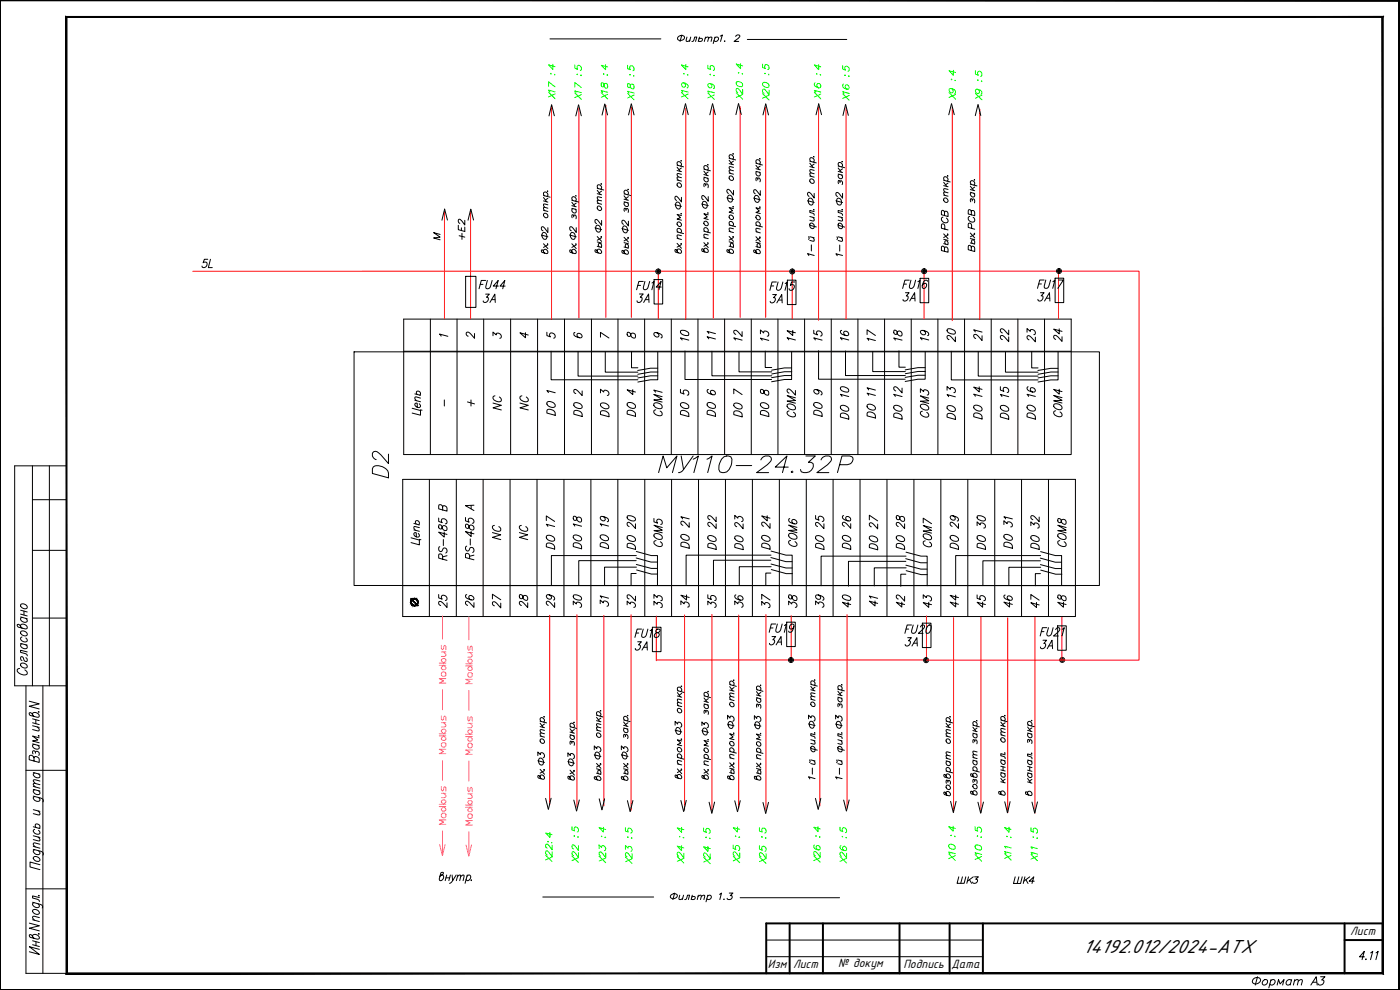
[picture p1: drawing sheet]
<svg xmlns="http://www.w3.org/2000/svg" width="420mm" height="297mm" viewBox="0 0 420 297" stroke-linecap="round" stroke-linejoin="round" font-family="sans-serif">
<defs><g id="words">
<g font-size="8.8">
<text x="196.5" y="142.9">МУ110-24.32Р</text>
<text x="117.5" y="144.6" transform="rotate(-90 117.5 144.6)">D2</text>
</g>
<text font-size="7.1" x="374.6" y="297.7">Формат А3</text>
<text font-size="6.6" x="127.4" y="164.7" transform="rotate(-90 127.4 164.7)">Цепь</text>
<g font-size="6.2">
<text x="269.9" y="91.7">3А</text>
<text x="310.1" y="91.7">3А</text>
<text x="231.8" y="103.4" transform="rotate(-90 231.8 103.4)">13</text>
<text x="255.8" y="103.4" transform="rotate(-90 255.8 103.4)">16</text>
<text x="183.8" y="126.3" transform="rotate(-90 183.8 126.3)">DO 3</text>
<text x="231.8" y="126.3" transform="rotate(-90 231.8 126.3)">DO 8</text>
<text x="255.8" y="127" transform="rotate(-90 255.8 127)">DO 10</text>
<text x="151.3" y="163" transform="rotate(-90 151.3 163)">NC</text>
<text x="240.2" y="165.1" transform="rotate(-90 240.2 165.1)">COM6</text>
<text x="312.9" y="166.2" transform="rotate(-90 312.9 166.2)">DO 32</text>
<text x="151.3" y="183.8" transform="rotate(-90 151.3 183.8)">27</text>
<text x="240.2" y="183.4" transform="rotate(-90 240.2 183.4)">38</text>
<text x="312.9" y="183.4" transform="rotate(-90 312.9 183.4)">47</text>
<text x="325" y="286">14192.012/2024-АТХ</text>
</g>
<g font-size="5.7">
<text x="59.3" y="81.5">5L</text>
<text x="142.5" y="87.8">FU44</text>
<text x="189.8" y="88.2">FU14</text>
<text x="229.7" y="88.2">FU15</text>
<text x="269.5" y="87.8">FU16</text>
<text x="310.1" y="87.8">FU17</text>
<text x="189.8" y="92.1">3А</text>
<text x="230" y="92.1">3А</text>
<text x="207.4" y="103.4" transform="rotate(-90 207.4 103.4)">10</text>
<text x="211" y="103">11</text>
<text x="223.7" y="103.4" transform="rotate(-90 223.7 103.4)">12</text>
<text x="239.5" y="103.4" transform="rotate(-90 239.5 103.4)">14</text>
<text x="247.6" y="103.4" transform="rotate(-90 247.6 103.4)">15</text>
<text x="263.5" y="103.4" transform="rotate(-90 263.5 103.4)">17</text>
<text x="271.6" y="103.4" transform="rotate(-90 271.6 103.4)">18</text>
<text x="279.8" y="103.4" transform="rotate(-90 279.8 103.4)">19</text>
<text x="287.5" y="103.7" transform="rotate(-90 287.5 103.7)">20</text>
<text x="295.6" y="103.4" transform="rotate(-90 295.6 103.4)">21</text>
<text x="303.7" y="103.7" transform="rotate(-90 303.7 103.7)">22</text>
<text x="311.5" y="103.7" transform="rotate(-90 311.5 103.7)">23</text>
<text x="319.6" y="103.7" transform="rotate(-90 319.6 103.7)">24</text>
<text x="151.3" y="124.2" transform="rotate(-90 151.3 124.2)">NC</text>
<text x="159.5" y="124.2" transform="rotate(-90 159.5 124.2)">NC</text>
<text x="167.6" y="125.9" transform="rotate(-90 167.6 125.9)">DO 1</text>
<text x="199.7" y="125.9" transform="rotate(-90 199.7 125.9)">COM1</text>
<text x="175.7" y="126.3" transform="rotate(-90 175.7 126.3)">DO 2</text>
<text x="191.6" y="126.3" transform="rotate(-90 191.6 126.3)">DO 4</text>
<text x="207.4" y="126.3" transform="rotate(-90 207.4 126.3)">DO 5</text>
<text x="215.5" y="126.3" transform="rotate(-90 215.5 126.3)">DO 6</text>
<text x="223.7" y="126.3" transform="rotate(-90 223.7 126.3)">DO 7</text>
<text x="239.5" y="126.3" transform="rotate(-90 239.5 126.3)">COM2</text>
<text x="247.6" y="126.3" transform="rotate(-90 247.6 126.3)">DO 9</text>
<text x="263.5" y="126.6" transform="rotate(-90 263.5 126.6)">DO 11</text>
<text x="271.6" y="127" transform="rotate(-90 271.6 127)">DO 12</text>
<text x="279.8" y="126.3" transform="rotate(-90 279.8 126.3)">COM3</text>
<text x="287.5" y="127" transform="rotate(-90 287.5 127)">DO 13</text>
<text x="295.6" y="127" transform="rotate(-90 295.6 127)">DO 14</text>
<text x="303.7" y="127" transform="rotate(-90 303.7 127)">DO 15</text>
<text x="311.5" y="127" transform="rotate(-90 311.5 127)">DO 16</text>
<text x="319.6" y="126.3" transform="rotate(-90 319.6 126.3)">COM4</text>
<text x="159.1" y="163" transform="rotate(-90 159.1 163)">NC</text>
<text x="167.2" y="165.8" transform="rotate(-90 167.2 165.8)">DO 17</text>
<text x="175.3" y="165.8" transform="rotate(-90 175.3 165.8)">DO 18</text>
<text x="183.4" y="165.8" transform="rotate(-90 183.4 165.8)">DO 19</text>
<text x="191.6" y="166.2" transform="rotate(-90 191.6 166.2)">DO 20</text>
<text x="199.7" y="165.1" transform="rotate(-90 199.7 165.1)">COM5</text>
<text x="207.8" y="165.8" transform="rotate(-90 207.8 165.8)">DO 21</text>
<text x="215.9" y="166.2" transform="rotate(-90 215.9 166.2)">DO 22</text>
<text x="224" y="166.2" transform="rotate(-90 224 166.2)">DO 23</text>
<text x="232.1" y="166.2" transform="rotate(-90 232.1 166.2)">DO 24</text>
<text x="248" y="166.2" transform="rotate(-90 248 166.2)">DO 25</text>
<text x="256.1" y="166.2" transform="rotate(-90 256.1 166.2)">DO 26</text>
<text x="264.2" y="166.2" transform="rotate(-90 264.2 166.2)">DO 27</text>
<text x="272.3" y="166.2" transform="rotate(-90 272.3 166.2)">DO 28</text>
<text x="280.5" y="165.5" transform="rotate(-90 280.5 165.5)">COM7</text>
<text x="288.6" y="166.2" transform="rotate(-90 288.6 166.2)">DO 29</text>
<text x="296.7" y="166.2" transform="rotate(-90 296.7 166.2)">DO 30</text>
<text x="304.8" y="165.8" transform="rotate(-90 304.8 165.8)">DO 31</text>
<text x="320.7" y="165.1" transform="rotate(-90 320.7 165.1)">COM8</text>
<text x="135.1" y="169.3" transform="rotate(-90 135.1 169.3)">RS-485 B</text>
<text x="143.2" y="169.3" transform="rotate(-90 143.2 169.3)">RS-485 A</text>
<text x="135.1" y="183.4" transform="rotate(-90 135.1 183.4)">25</text>
<text x="143.2" y="183.4" transform="rotate(-90 143.2 183.4)">26</text>
<text x="159.1" y="183.4" transform="rotate(-90 159.1 183.4)">28</text>
<text x="167.2" y="183.4" transform="rotate(-90 167.2 183.4)">29</text>
<text x="175.3" y="183.4" transform="rotate(-90 175.3 183.4)">30</text>
<text x="183.4" y="183.1" transform="rotate(-90 183.4 183.1)">31</text>
<text x="191.6" y="183.4" transform="rotate(-90 191.6 183.4)">32</text>
<text x="199.7" y="183.4" transform="rotate(-90 199.7 183.4)">33</text>
<text x="207.8" y="183.4" transform="rotate(-90 207.8 183.4)">34</text>
<text x="215.9" y="183.4" transform="rotate(-90 215.9 183.4)">35</text>
<text x="224" y="183.4" transform="rotate(-90 224 183.4)">36</text>
<text x="232.1" y="183.4" transform="rotate(-90 232.1 183.4)">37</text>
<text x="248" y="183.4" transform="rotate(-90 248 183.4)">39</text>
<text x="256.1" y="183.4" transform="rotate(-90 256.1 183.4)">40</text>
<text x="264.2" y="183.1" transform="rotate(-90 264.2 183.1)">41</text>
<text x="272.3" y="183.4" transform="rotate(-90 272.3 183.4)">42</text>
<text x="280.5" y="183.4" transform="rotate(-90 280.5 183.4)">43</text>
<text x="288.6" y="183.4" transform="rotate(-90 288.6 183.4)">44</text>
<text x="296.7" y="183.4" transform="rotate(-90 296.7 183.4)">45</text>
<text x="304.8" y="183.4" transform="rotate(-90 304.8 183.4)">46</text>
<text x="320.7" y="183.4" transform="rotate(-90 320.7 183.4)">48</text>
<text x="229.7" y="190.9">FU19</text>
<text x="270.2" y="191.2">FU20</text>
<text x="310.8" y="191.9">FU21</text>
<text x="189.4" y="192.6">FU18</text>
<text x="189.4" y="196.1">3А</text>
<text x="229.7" y="194.7">3А</text>
<text x="270.6" y="195.1">3А</text>
<text x="311.1" y="195.8">3А</text>
<text x="200" y="271.6">Фильтр 1.3</text>
</g>
<g font-size="5.3" fill="#0f0">
<text x="167.6" y="30.7" transform="rotate(-90 167.6 30.7)">Х17 :4</text>
<text x="191.2" y="31" transform="rotate(-90 191.2 31)">Х18 :5</text>
<text x="207.4" y="31" transform="rotate(-90 207.4 31)">Х19 :4</text>
<text x="231.8" y="31.4" transform="rotate(-90 231.8 31.4)">Х20 :5</text>
<text x="247.3" y="31" transform="rotate(-90 247.3 31)">Х16 :4</text>
<text x="255.8" y="31.4" transform="rotate(-90 255.8 31.4)">Х16 :5</text>
<text x="295.6" y="31" transform="rotate(-90 295.6 31)">Х9 :5</text>
<text x="174.6" y="260" transform="rotate(-90 174.6 260)">Х22 :5</text>
<text x="182.7" y="260" transform="rotate(-90 182.7 260)">Х23 :4</text>
<text x="214.1" y="260.3" transform="rotate(-90 214.1 260.3)">Х24 :5</text>
<text x="223" y="260" transform="rotate(-90 223 260)">Х25 :4</text>
<text x="255.1" y="260" transform="rotate(-90 255.1 260)">Х26 :5</text>
<text x="295.6" y="259.6" transform="rotate(-90 295.6 259.6)">Х10 :5</text>
<text x="304.4" y="259.3" transform="rotate(-90 304.4 259.3)">Х11 :4</text>
</g>
<g font-size="5.3">
<text x="140.4" y="73" transform="rotate(-90 140.4 73)">+E2</text>
<text x="286.1" y="266.3">ШК3</text>
<text x="303" y="266.3">ШК4</text>
</g>
<g font-size="4.9" fill="#0f0">
<text x="175.3" y="31" transform="rotate(-90 175.3 31)">Х17 :5</text>
<text x="183.1" y="31" transform="rotate(-90 183.1 31)">Х18 :4</text>
<text x="215.2" y="31" transform="rotate(-90 215.2 31)">Х19 :5</text>
<text x="223.7" y="31" transform="rotate(-90 223.7 31)">Х20 :4</text>
<text x="287.5" y="31" transform="rotate(-90 287.5 31)">Х9 :4</text>
<text x="166.5" y="259.6" transform="rotate(-90 166.5 259.6)">Х22:4</text>
<text x="190.5" y="260.3" transform="rotate(-90 190.5 260.3)">Х23 :5</text>
<text x="206" y="260" transform="rotate(-90 206 260)">Х24 :4</text>
<text x="230.7" y="260.3" transform="rotate(-90 230.7 260.3)">Х25 :5</text>
<text x="246.9" y="260" transform="rotate(-90 246.9 260)">Х26 :4</text>
<text x="287.5" y="259.3" transform="rotate(-90 287.5 259.3)">Х10 :4</text>
<text x="312.2" y="259.6" transform="rotate(-90 312.2 259.6)">Х11 :5</text>
</g>
<g font-size="4.9">
<text x="138.6" y="102.7">2</text>
<text x="146.8" y="102.7">3</text>
<text x="154.9" y="102.7">4</text>
<text x="163" y="102.7">5</text>
<text x="171.1" y="102.7">6</text>
<text x="178.9" y="102.7">7</text>
<text x="187" y="102.7">8</text>
<text x="195.1" y="102.7">9</text>
<text x="139" y="123.1">+</text>
</g>
<g font-size="4">
<text x="405.2" y="280.7">Лист</text>
<text x="230.4" y="290.6">Изм</text>
<text x="238" y="290.6">Лист</text>
<text x="251.5" y="290.2">№ докум</text>
<text x="271.1" y="290.6">Подпись</text>
<text x="285.5" y="290.4">Дата</text>
</g>
<text font-size="3.5" x="130.5" y="102.3">1</text>
</g></defs>
<!-- layer: 0 -->
<g fill="none" stroke="#000" stroke-width=".3">
<path d="M165.1 11.7h33.2M203.6 11a1.12 1.12 0 0 1 1.8 .2 1.15 1.15 0 0 1-.9 .9 1.15 1.15 0 0 1-1.2-.5zM204.6 10.5l-.5 1.9M206.2 11.1l-.2 1.2 .4 .1 .7-.3M207.3 11.1l-.4 1.3M207.6 12.4l.5-.1 .4-1.2h.6l-.4 1.3M209.8 11.7l.6-.2a.47 .47 0 0 1 .4 .6 .47 .47 0 0 1-.5 .3l-.7-.1M209.9 11.1l-.4 1.3M211.6 11.5l.7-.4 .3 .1-.2 1.2M211.8 11.1l-.4 1.3M212.6 11.5l.7-.4 .4 .1-.3 1.2M214.5 11.4a.6 .6 0 0 1 .9-.2 .6 .6 0 0 1 0 .9l-.5 .3-.6-.3"/>
<path d="M214.6 11.1l-.6 2M216.2 10.8l.6-.3-.6 1.9M217.5 12.3h-.1h.2M220.8 11l.5-.5h.4l.3 .3-.4 .7-1.3 .9h1.4M224.3 11.8h29.8M163.1 59.3l.9 1.2M163.1 58.7l2 .5M163.4 58.7l-.2-.2a.62 .62 0 0 1 .3-.9 .62 .62 0 0 1 .8 .5l.1 .5-.3 .4M164.3 57.3v.2v-.2M164.4 59.5l-.7 .5M172.8 58.7l.1 .1-.1-.1M179.2 58.1l1.4 .3"/>
<path d="M179.2 57.1l1 1.3M179.2 56.5l2 .5M179.5 56.6a.63 .63 0 0 1-.1-1.1 .63 .63 0 0 1 1 .4l.2 .6-.3 .3M180.4 55.1l.2 .1h-.3M180.6 59.3l-1.3-.3-.1 .4 .4 .7M180.6 57.3l-.8 .6M187.3 59.8l1.3 .3M187.3 58.7l.9 1.3M187.3 58.2l2 .5M187.6 58.2a.6 .6 0 0 1-.2-.9 .6 .6 0 0 1 .9 0l.3 .5-.3 .6M188.5 56.8l.1 .1-.2-.1M188.6 59l-.7 .5"/>
<path d="M203.2 54l1.3 .3M203.2 51.2l1.3 .3M203.2 50.2l.9 1.2M203.2 49.6l1.9 .5M203.5 49.6a.65 .65 0 0 1-.1-1.1 .65 .65 0 0 1 1 .5l.1 .5-.3 .3M204.4 48.2v.2l-.1-.2M204.5 59.2v1.4l-1.6-1.7a.69 .69 0 0 0-.3 .6 .69 .69 0 0 0 .4 .6M204.5 53.3l-1.2-.2-.1 .4 .4 .6M204.5 52.3l-1.2-.2-.1 .4 .4 .6M204.5 50.4l-.7 .5M211.2 53.2l1.4 .3M211.2 52.4l1.4 .3"/>
<path d="M211.2 51.3l1 1.3M211.2 50.7l2 .6M211.5 53.2a.7 .7 0 0 0 0 1.2 .7 .7 0 0 0 1.1-.5l-.3-.4M211.5 50.8a.65 .65 0 0 1 0-1.1 .65 .65 0 0 1 1 .5l.1 .5-.3 .3M211.8 55.4l.4-.3 .3 .3v.9M211.8 55.7l-.3-.6a.66 .66 0 0 0-.2 .9M212.5 49.3v.3l-.2-.2M212.6 59v1.4l-1-1.3-.7-.4-.3 .3v.4l.5 .5M212.6 51.6l-.8 .5M218.1 59.3l2 .5M218.5 58.7a1.01 1.01 0 0 1 1.2 .3 1.01 1.01 0 0 1 .1 1.3 .79 .79 0 0 1-1 .2 .79 .79 0 0 1-.4-.9zM218.8 51.9l1.3 .4"/>
<path d="M218.8 49.1l1.3 .3M218.8 48.1l1 1.2M218.8 47.5l2 .5M219.1 47.5a.6 .6 0 0 1-.2-.9 .6 .6 0 0 1 .9 0l.2 .3a.53 .53 0 0 1-.2 .8M220 46.1l.1 .1h-.2M220.1 57.1v1.4l-.9-1.2-.7-.5-.4 .3v.4l.5 .5M220.1 51.3l-1.2-.3-.1 .4 .4 .6M220.1 50.2l-1.2-.2-.1 .4 .4 .6M220.1 48.3l-.7 .5M226.2 59.4l2 .6M226.6 58.8a1.01 1.01 0 0 1 1.2 .3 1.01 1.01 0 0 1 0 1.3 .79 .79 0 0 1-1 .2 .79 .79 0 0 1-.4-.9zM226.9 51.4l1.3 .4"/>
<path d="M226.9 50.6l1.3 .4M226.9 49.6l.9 1.2M226.9 49l1.9 .5M227.1 51.5a.71 .71 0 0 0 0 1.2 .71 .71 0 0 0 1.1-.6l-.3-.4M227.1 49.1a.63 .63 0 0 1 0-1.1 .63 .63 0 0 1 .9 .4 .56 .56 0 0 1-.1 .9M227.4 53.7l.2-.3 .4 .1 .2 .4-.2 .7M227.4 54l-.1-.5-.4-.1v.9M228 47.6l.2 .1h-.2M228.2 57.2v1.4l-1.6-1.7a.69 .69 0 0 0-.4 .6 .69 .69 0 0 0 .5 .7M228.2 49.8l-.8 .5M242.7 59.6a1.01 1.01 0 0 1 1.2 .3 1.01 1.01 0 0 1 .1 1.3 .79 .79 0 0 1-1 .2 .79 .79 0 0 1-.4-.9zM243 52.8l1.3 .4"/>
<path d="M243 50l1.3 .3M243 49l1 1.2M243 48.4l2 .5M243.3 48.4a.6 .6 0 0 1-.2-.9 .6 .6 0 0 1 1 0l.2 .5-.2 .6M244.3 47v.1l-.2-.1M244.3 58v1.4l-.9-1.2-.7-.5-.3 .3v.4l.4 .5M244.3 52.1l-1.2-.2-.1 .4 .4 .6M244.3 51.1l-1.2-.2-.1 .4 .4 .6M244.3 49.2l-.7 .5M251.2 59.6a1.01 1.01 0 0 1 1.3 .3 1.01 1.01 0 0 1 0 1.3 .79 .79 0 0 1-1 .2 .79 .79 0 0 1-.4-.9zM251.5 52.2l1.4 .4M251.5 51.4l1.4 .4"/>
<path d="M251.5 50.4l1 1.3M251.5 49.8l2 .5M251.8 52.3a.69 .69 0 0 0 0 1.2 .69 .69 0 0 0 1.1-.5l-.3-.5M251.8 49.9a.6 .6 0 0 1-.2-1 .6 .6 0 0 1 1 .1l.1 .2a.53 .53 0 0 1-.1 .9M252.1 54.5l.2-.2h.3l.3 .4-.2 .7M252.1 54.8l-.1-.5-.4-.1v.9M252.7 48.4l.2 .1h-.3M252.9 58v1.5l-1-1.3-.7-.5a.66 .66 0 0 0-.3 .7 .66 .66 0 0 0 .4 .6M252.9 50.7l-.8 .5M283.2 58.5l1.3 .4M283.2 55.7l1.3 .3M283.2 54.7l.9 1.3"/>
<path d="M283.2 54.1l2 .5M283.5 54.2a.63 .63 0 0 1-.1-1.1 .63 .63 0 0 1 1 .4 .53 .53 0 0 1-.2 .8M284.4 52.7l.1 .1h-.2M284.5 57.9l-1.2-.3-.1 .4 .3 .6M284.5 56.8l-1.2-.2-.1 .4 .3 .6M284.5 54.9l-.7 .5M291.2 57.7l1.3 .4M291.2 56.9l1.3 .3M291.2 55.9l1 1.2M291.2 55.3l2 .5M291.5 57.8a.71 .71 0 0 0 0 1 .71 .71 0 0 0 1-.1l-.2-.7M291.5 55.4a.63 .63 0 0 1-.1-1.1 .63 .63 0 0 1 1 .4l.1 .5-.2 .3"/>
<path d="M291.8 60l.2-.3 .4 .1v1.1M292.4 53.9v.2v-.1M292.5 56.1l-.7 .5M132.1 70.3l-2-.5 2 1.3-2 .3 2 .6M162.5 70.5l1.9 .6M162.9 69.9a.99 .99 0 0 1 1.2 .3 .99 .99 0 0 1-.1 1.2 .79 .79 0 0 1-.9 .3 .79 .79 0 0 1-.5-.9zM163.1 75.5a.7 .7 0 0 1 1-.6 .7 .7 0 0 1 .2 1.2l-1.7-.4-.1-.6h.4l.5 .8M163.1 73.1l1.3 1.5M163.1 63.1l1.3 .3M163.1 60.3l1.3 .3M163.2 64.2a.7 .7 0 0 1 1.1 .1 .7 .7 0 0 1-.4 1l-.7-.5zM164.3 73.1v.2v-.1"/>
<path d="M164.4 68.3v1.5l-.9-1.3-.6-.5a.66 .66 0 0 0-.4 .7 .66 .66 0 0 0 .4 .5M164.4 62.5l-1.2-.3-.1 .4 .4 .6M164.4 61.5l-1.2-.3-.1 .4 .4 .6M164.4 73.5l-1.3 .7M171 70.5l1.9 .6M171.4 69.9a.99 .99 0 0 1 1.2 .3 .99 .99 0 0 1 0 1.2 .79 .79 0 0 1-1 .3 .79 .79 0 0 1-.4-.9zM171.6 75.5a.7 .7 0 0 1 1-.6 .7 .7 0 0 1 .2 1.2l-1.6-.4-.2-.6h.4l.5 .8M171.6 73.1l1.3 1.5M171.6 62.5l1.3 .4M171.6 61.7l1.3 .3M171.6 60.7l1 1.3M171.6 60.1l2 .5"/>
<path d="M171.9 62.6a.68 .68 0 0 0 0 1.2 .68 .68 0 0 0 1-.5l-.3-.5M171.9 60.1a.63 .63 0 0 1 0-1 .63 .63 0 0 1 .9 .4l.1 .5-.3 .4M172.2 64.8l.4-.3 .2 .1v1M172.2 65.1l-.3-.7a.6 .6 0 0 0-.2 .9M172.8 73.1v.2v-.1M172.9 68.3v1.5l-.9-1.3-.6-.5a.66 .66 0 0 0-.4 .7 .66 .66 0 0 0 .4 .5M172.9 73.5l-1.3 .7M172.9 60.9l-.7 .6M178.6 68.4l2 .5M178.9 67.8a1.01 1.01 0 0 1 1.3 .2 1.01 1.01 0 0 1 0 1.3 .79 .79 0 0 1-1 .2 .79 .79 0 0 1-.4-.9zM179.2 75.4v-.3a.67 .67 0 0 1 1.1-.1 .67 .67 0 0 1-.1 1.1l-1.4-.4-.2-.7h.4l.5 .9M179.2 73.9l1.4 .3"/>
<path d="M179.2 72.6l1.4 .3M179.2 71l1.4 1.4M179.2 60.9l1.4 .4M179.3 62a.69 .69 0 0 1 1.1 .2 .69 .69 0 0 1-.4 1l-.7-.5zM179.8 74.1l-.2-.4 .2-.6a.66 .66 0 0 1 .7 .3 .66 .66 0 0 1-.2 .8M180.4 71l.2 .1h-.3M180.6 66.2v1.4l-1.7-1.8a.69 .69 0 0 0-.3 .7 .69 .69 0 0 0 .4 .6M180.6 60.3l-1.3-.2-.1 .3 .4 .6M180.6 71.3l-1.4 .8M186.6 68.6l2 .5M187 68a.99 .99 0 0 1 1.2 .3 .99 .99 0 0 1 0 1.2 .79 .79 0 0 1-1 .2 .79 .79 0 0 1-.4-.9zM187.3 75.6v-.3a.69 .69 0 0 1 1.1-.1 .69 .69 0 0 1-.2 1.1l-1.4-.4-.2-.6 .3-.2 .7 1"/>
<path d="M187.3 74.1l1.3 .4M187.3 72.8l1.3 .3M187.3 71.2l1.3 1.4M187.3 60.6l1.3 .3M187.6 60.6a.71 .71 0 0 0-.1 1.1 .71 .71 0 0 0 1.1-.1l-.3-.8M187.9 74.3l-.2-.7a.47 .47 0 0 1 .5-.4 .47 .47 0 0 1 .4 .6l-.2 .6M187.9 62.9l.3-.4 .2 .2 .1 1M187.9 63.1l-.2-.5-.3-.1v.9M188.5 71.2v.2l-.1-.1M188.6 66.4v1.4l-1.2-1.6-.4-.1a.66 .66 0 0 0-.4 .6 .66 .66 0 0 0 .5 .6M188.6 71.5l-1.3 .8M202.6 61.4l1.9 .5"/>
<path d="M202.9 60.8a.99 .99 0 0 1 1.3 .3 .99 .99 0 0 1-.1 1.2 .79 .79 0 0 1-1 .3 .79 .79 0 0 1-.4-.9zM203.2 75.3a.69 .69 0 0 1 1-.5 .69 .69 0 0 1 .1 1.1l-1.6-.3-.1-.6h.4l.5 .8M203.2 73l1.3 1.5M203.2 71.5l1.3 .4M203.2 69.6l1.9 .5M203.5 69.7a.65 .65 0 0 1-.1-1.1 .65 .65 0 0 1 1 .4l.1 .5-.3 .3M204.4 73.1v.2l-.1-.2M204.4 64v.2l-.1-.1M204.5 70.7l-1.2-.2-.1 .5 .4 .6M204.5 64.7l-1.3-.4 1 1-1 .4 1.3 .4M204.5 73.4l-1.3 .8M210.6 61.2l2 .5"/>
<path d="M210.9 60.6a1.05 1.05 0 0 1 1.3 .6 1.05 1.05 0 0 1-.5 1.3 1.3 1.3 0 0 1-.8-1.9zM211.2 75.1a.67 .67 0 0 1 1-.5 .67 .67 0 0 1 .1 1.1l-1.5-.3-.2-.7 .5 .1 .4 .8M211.2 72.8l1.4 1.5M211.2 71.3l1.4 .3M211.2 69.4l2 .5M211.5 69.5a.65 .65 0 0 1 0-1.1 .65 .65 0 0 1 1 .4l.1 .5-.3 .3M212.5 72.8v.2l-.2-.1M212.5 63.8v.2l-.2-.1M212.6 70.5l-1.3-.2-.1 .5 .4 .6M212.6 64.5l-1.4-.4 1.1 1-1.1 .4 1.4 .4M212.6 73.1l-1.4 .8M218.8 75.4a.66 .66 0 0 1 .7-.7 .66 .66 0 0 1 .6 .7v.4l-.3 .3-1.4-.4-.3-.7 .3-.1 .7 1"/>
<path d="M218.8 73.9l1.3 .3M218.8 72.5l1.3 .4M218.8 70.9l1.3 1.5M218.8 69.4l1.3 .4M218.8 67.5l2 .5M218.9 64.7a.69 .69 0 0 1 1.1 .2 .69 .69 0 0 1-.5 1l-.6-.5zM219.1 67.6a.63 .63 0 0 1-.1-1.1 .63 .63 0 0 1 1 .4l.1 .6-.3 .3M219.4 74l-.2-.3 .2-.7a.69 .69 0 0 1 .7 .4 .69 .69 0 0 1-.2 .8M220 71l.1 .1-.2-.1M220 62l.1 .1-.2-.1M220.1 68.7l-1.2-.3-.1 .5 .4 .6M220.1 62.6l-1.3-.3 1 .9-1 .5 1.3 .3"/>
<path d="M220.1 71.3l-1.3 .7M226.9 75.5a.65 .65 0 0 1 1-.5 .65 .65 0 0 1-.1 1.1l-1.4-.3-.2-.7h.5l.4 .9M226.9 74l1.3 .3M226.9 72.7l1.3 .3M226.9 71l1.3 1.5M226.9 69.5l1.3 .4M226.9 67.6l1.9 .5M226.9 64.8a.69 .69 0 0 1 1.1 .2 .69 .69 0 0 1-.4 1l-.7-.5zM227.1 67.7a.63 .63 0 0 1 0-1.1 .63 .63 0 0 1 .9 .4 .56 .56 0 0 1-.1 .9M227.4 74.1l-.2-.6a.49 .49 0 0 1 .6-.5 .49 .49 0 0 1 .4 .6l-.2 .7M228 71.1l.2 .1-.2-.1M228 62l.2 .2-.2-.1"/>
<path d="M228.2 68.7l-1.3-.2v.5l.3 .6M228.2 62.7l-1.3-.4 1 1-1 .4 1.3 .4M228.2 71.4l-1.3 .8M242.4 60.2l1.9 .5M242.7 71l.1 .4-.1 .4M243 71l1.3 .4M243 67.6l2 .5M243 65l1.3 .3M243.1 67.1l.7-.1 .5 .4v1a.77 .77 0 0 1-1.3-.5zM243.5 73.5v1.8M244 71.3l.3 .6v.5l-1.3-.3M244 65.2l.3 .6v.5l-1.3-.2"/>
<path d="M244.3 62.9v.2l-.2-.2M244.3 76.7l-1.9-.6 .3 .6M244.3 63.5l-1.3-.4v.6l1.3 .5v.4M250.9 60.2l2 .6M251.2 71.1l.1 .3-.1 .5M251.5 71.1l1.4 .3M251.5 67.6l2 .5M251.5 65l1.4 .3M251.6 67.1l.7-.1a1.11 1.11 0 0 1 .6 1.3l-.3 .3h-.5a1.02 1.02 0 0 1-.5-1.5zM252 73.5v1.8M252.5 71.3l.4 .6-.2 .5-1.2-.2M252.5 65.2l.4 .6-.2 .5-1.2-.2"/>
<path d="M252.7 62.9l.2 .1-.3-.1M252.9 76.7l-2-.6 .3 .6M252.9 63.5l-1.4-.4v.6l1 .3 .4 .6M283 65.1l-.2 .1a1.05 1.05 0 0 0 .3 1.5 1.05 1.05 0 0 0 1.4-.3v-.3l-.5-.7M283.2 71.8l1.3 .3M283.2 73.1l1.3 .3M283.2 70.2l1.3 1.4M283.5 74.5l-.2-.5-.4-.2-.3 .1-.1 1.3 2 .5v-1l-.7-.6-.3 .1v1.2M283.5 63.8l-.4-.7-.5 .1-.1 1.2 2 .6-.1-1.3-.6-.3-.3 .1v1.2M283.5 68.7v-1.2l-.3-.3h-.5l-.2 .3v1l2 .5M283.8 73.3l-.3-.4 .3-.7a.66 .66 0 0 1 .7 .4 .66 .66 0 0 1-.2 .8M284.4 70.2l.1 .1h-.2"/>
<path d="M284.5 70.5l-1.3 .8M291 64.9l-.1 .1a1.04 1.04 0 0 0 .2 1.4 1.04 1.04 0 0 0 1.4-.2l-.1-.6-.3-.4M291.2 72.9l1.3 .3M291.2 71.6l1.3 .3M291.2 69.9l1.3 1.5M291.5 74.3l-.2-.5-.6-.2-.1 1.3 1.9 .6v-1l-.3-.6-.6 .1-.1 1.2M291.5 63.5l-.4-.6h-.4l-.1 1.3 1.9 .5v-.9l-.3-.6-.6 .1-.1 1.2M291.6 68.5l-.1-1.2-.5-.4-.3 .1-.1 1.2 1.9 .6M291.8 73l-.2-.6a.47 .47 0 0 1 .5-.5 .47 .47 0 0 1 .4 .6l-.1 .7M291.8 60.3l-.1-.5-.4-.2v1M292.4 70v.2v-.2M292.5 70.3l-1.3 .8"/>
<path d="M121.2 95.7h200.3v40.7h-200.3zM129.2 95.7v40.7M137.2 95.7v40.7M139.7 82.9h3.1v9.3h-3.1zM145.2 95.7v40.7M153.2 95.7v40.7M161.3 95.7v40.7M169.4 95.7v40.7M177.5 95.7v40.7M185.5 95.7v40.7M193.5 95.7v40.7M201.5 95.7v40.7"/>
<path d="M209.5 95.7v40.7M217.5 95.7v40.7M225.5 95.7v40.7M233.5 95.7v40.7M241.5 95.7v40.7M249.5 95.7v40.7M257.5 95.7v40.7M265.5 95.7v40.7M273.5 95.7v40.7M281.5 95.7v40.7M289.5 95.7v40.7M297.5 95.7v40.7"/>
<path d="M305.5 95.7v40.7M313.5 95.7v40.7M106.3 105.6h223.6v70.1h-223.6zM121.2 105.4h200.3M124.5 118.2l1.7 .4M125.2 118.3l-.1-.1a.55 .55 0 0 1 0-.8 .55 .55 0 0 1 .8 .1l.3 .4-.3 .7M126.2 119.5l-1.6-.4-.1 .5 .5 .6M165.4 105.4v8.5h26M173.5 105.5v7.3h17.9M181.7 105.6v6.1h9.7M189.5 105.4v4.9h1.9M197.4 105.6v8.3h-2.2l-3.8 .7"/>
<path d="M197.4 112.8h-2.2l-3.8 .6M197.4 110.5h-2.2l-3.8 .7M197.4 111.6h-2.1l-3.9 .7M205.6 105.3v8.6h26M213.7 105.4v7.4h17.9M221.8 105.5v6.1h9.8M229.7 105.4v4.9h1.9M237.6 105.5v8.4h-2.2l-3.8 .6M237.6 112.7h-2.2l-3.8 .6M237.6 110.4h-2.2l-3.8 .7M237.6 111.5h-2.2l-3.8 .7M245.7 105.2v8.6h26"/>
<path d="M253.7 105.3v7.4h18M261.9 105.4v6.1h9.8M269.8 105.3v4.9h1.9M277.7 105.4v8.4h-2.2l-3.8 .7M277.7 112.6h-2.2l-3.8 .6M277.7 110.3h-2.2l-3.8 .7M277.7 111.4h-2.2l-3.8 .7M285.5 105.4v8.6h26M293.6 105.5v7.3h17.9M301.8 105.6v6.1h9.7M309.6 105.4v5h1.9M317.5 110.5h-2.2l-3.8 .7"/>
<path d="M317.5 105.6v8.4h-2.2l-3.8 .6M317.5 112.8h-2.2l-3.8 .6M317.5 111.6h-2.1l-3.9 .7M9.7 139.8v66M14.8 139.8v66M19.9 139.8h-15.5v66h15.5M123.7 122.5l2.5 .7M124.5 120.1l1.7 .5M125.8 121.1a.68 .68 0 0 1 .2 1.1 .68 .68 0 0 1-1.1-.2l-.4-.8 .5-.3 .2 .1v1.2M126.7 123.1l-.5-.1v1.6l-2.5-.7M133.3 120v1.8M9.7 149.9h10.2"/>
<path d="M120.9 143.8h201.8v41.2h-201.8zM128.9 143.8v41.2M136.9 143.8v41.2M145 143.8v41.2M153.1 143.8v41.2M161.2 143.8v41.2M169.2 143.8v41.2M177.3 143.8v41.2M185.4 143.8v41.2M193.5 143.8v41.2M201.5 143.8v41.2M209.6 143.8v41.2"/>
<path d="M217.7 143.8v41.2M225.8 143.8v41.2M233.9 143.8v41.2M242 143.8v41.2M250 143.8v41.2M258.1 143.8v41.2M266.2 143.8v41.2M274.3 143.8v41.2M282.4 143.8v41.2M290.4 143.8v41.2M298.5 143.8v41.2M306.6 143.8v41.2"/>
<path d="M314.7 143.8v41.2M9.7 165.1h10.2M120.9 175.7h201.8M190.9 167.4l4.5 1.2h1.8M190.9 168.2h-17.2v7.5M190.9 172.1h-1.5v3.6M191 165.5l4.5 1.2h1.8v8.8M191 166.7h-25.5v8.8M191 169.4l4.5 1.1h1.8M191 170.2h-9.6v5.4M191.1 171l4.4 1.2h1.9M231.4 167.3l4.4 1.2h1.9"/>
<path d="M231.4 168.1h-17.3v7.4M231.4 171.9h-1.6v3.7M231.4 165.3l4.5 1.3h1.8v8.8M231.4 166.6h-25.5v8.8M231.4 169.2l4.5 1.2h1.8M231.4 170h-9.5v5.5M231.5 170.9l4.5 1.2h1.8M271.8 167.6l4.5 1.3h1.9M271.9 169.6l4.5 1.2h1.8M271.9 168.4h-17.3v7.5M271.9 172.3h-1.6v3.6M271.9 165.7l4.5 1.2h1.9v8.9"/>
<path d="M271.9 166.9h-25.5v8.9M271.9 171.2l4.5 1.2h1.9M271.9 170.4h-9.5v5.4M312.2 167.5l4.5 1.2h1.9M312.3 169.4l4.4 1.2h1.9M312.3 168.3h-17.3v7.4M312.3 172.1h-1.6v3.7M312.3 165.5l4.4 1.2h1.9v8.9M312.3 166.7h-25.5v8.9M312.3 171.1l4.5 1.2h1.9M312.3 170.2h-9.5v5.4M9.7 185.4h10.2"/>
<path d="M7.8 205.8v86.2h12.2M12.9 205.8v86.2M162.1 218l1.3 .3M162.1 217l.9 1.3M162.1 216.4l1.9 .5M162.3 216.4a.6 .6 0 0 1-.1-.9 .6 .6 0 0 1 .9 0l.2 .3a.53 .53 0 0 1-.2 .8M163.3 215l.1 .1-.2-.1M163.4 219.1l-1.2-.2-.1 .4 .3 .6M163.4 217.2l-.8 .5M171.1 219.7l1.3 .3M171.1 218.6l.9 1.3M171.1 218l1.9 .6"/>
<path d="M171.4 218.1a.65 .65 0 0 1-.1-1.1 .65 .65 0 0 1 1 .5l.1 .5-.3 .3M172.3 216.6v.3l-.1-.2M172.4 218.9l-.8 .5M179 219.1l1.3 .3M179 216.2l1.3 .4M179 215.2l1 1.3M179 214.6l2 .5M179.3 219.9a.79 .79 0 0 1 .9 .4 .79 .79 0 0 1-.2 .9 .78 .78 0 0 1-.9-.3 .78 .78 0 0 1 .2-1zM179.3 214.7l-.3-.8a.71 .71 0 0 1 1.1-.1 .71 .71 0 0 1-.1 1.1M180.2 213.2l.1 .1h-.2M180.3 218.4l-1.2-.2-.1 .4 .4 .5M180.3 217.4l-1.2-.2-.1 .3 .4 .6"/>
<path d="M180.3 215.5l-.7 .5M187.2 218.4l1.3 .4M187.2 217.6l1.3 .4M187.2 216.6l.9 1.3M187.2 216l1.9 .5M187.4 218.5a.69 .69 0 0 0 0 1.2 .69 .69 0 0 0 1.1-.5l-.3-.5M187.4 216.1a.6 .6 0 0 1-.2-1 .6 .6 0 0 1 1 .1l.1 .2a.53 .53 0 0 1-.1 .9M188.3 214.6l.2 .1h-.2M188.5 216.9l-.8 .5M202.6 217.6v-1.2l.8 .8v-.3a.75 .75 0 0 1 1.1 .2 .75 .75 0 0 1-.3 1.1M202.6 219.1l2 .5M203 218.5a1.01 1.01 0 0 1 1.2 .2 1.01 1.01 0 0 1 0 1.3 .79 .79 0 0 1-1 .2 .79 .79 0 0 1-.4-.9z"/>
<path d="M203.3 211.7l1.3 .3M203.3 208.8l1.3 .4M203.3 207.8l.9 1.3M203.3 207.2l1.9 .6M203.4 212.7a.69 .69 0 0 1 1 .2 .69 .69 0 0 1-.4 1l-.6-.5zM203.5 207.3l-.2-.5a.7 .7 0 0 1 1.1-.5 .7 .7 0 0 1-.1 1.2M204.5 205.8l.1 .1h-.2M204.6 211l-1.2-.2-.1 .3 .3 .7M204.6 210l-1.2-.3-.1 .4 .3 .7M204.6 208.1l-.8 .5M210.7 217.7v-1.1l.7 .8v-.3a.75 .75 0 0 1 1.1 .2 .75 .75 0 0 1-.3 1M210.7 219.2l1.9 .5"/>
<path d="M211 218.6a.99 .99 0 0 1 1.2 .3 .99 .99 0 0 1 0 1.3 .79 .79 0 0 1-1 .2 .79 .79 0 0 1-.4-.9zM211.3 211.2l1.3 .4M211.3 210.4l1.3 .4M211.3 209.4l.9 1.2M211.3 208.8l1.9 .5M211.6 211.3a.7 .7 0 0 0-.1 1.2 .7 .7 0 0 0 1.1-.6l-.3-.4M211.6 208.9a.65 .65 0 0 1-.1-1.1 .65 .65 0 0 1 1 .4l.1 .5-.3 .4M211.8 213.5l.4-.3 .2 .1 .1 1.1M211.8 213.8l-.2-.7a.66 .66 0 0 0-.2 1M212.5 207.4v.2l-.1-.1M212.6 209.6l-.8 .5M218.4 215.8v-1.2l.7 .9v-.4a.77 .77 0 0 1 1.1 .2 .77 .77 0 0 1-.3 1.1"/>
<path d="M218.4 217.3l1.9 .5M218.7 216.6a.94 .94 0 0 1 1.1 .2 .94 .94 0 0 1 .2 1.1l-.1 .3a.8 .8 0 0 1-.9 .2 .8 .8 0 0 1-.5-.9zM219 209.8l1.3 .4M219 207l1.3 .4M219 206l.9 1.2M219 205.4l2 .5M219.3 205.5a.6 .6 0 0 1-.3-1 .6 .6 0 0 1 1 .1l.3 .4-.3 .7M220.2 219.9l.1 .1-.2-.1M220.2 204v.2l-.1-.1M220.3 209.2l-1.2-.2-.1 .4 .4 .6M220.3 208.2l-1.2-.2-.1 .4 .4 .5M220.3 206.3l-.8 .5"/>
<path d="M226.4 215.8v-1.1l.7 .8v-.3a.77 .77 0 0 1 1.2 .2 .77 .77 0 0 1-.3 1.1M226.4 217.4l1.9 .5M226.7 216.7a1.05 1.05 0 0 1 1.3 .7 1.05 1.05 0 0 1-.5 1.3 1.33 1.33 0 0 1-.8-2zM227 209.3l1.3 .4M227 208.5l1.3 .4M227 207.5l1 1.3M227 206.9l2 .5M227.3 209.4a.68 .68 0 0 0 0 1.2 .68 .68 0 0 0 1-.5l-.3-.5M227.3 207a.65 .65 0 0 1-.1-1.1 .65 .65 0 0 1 1.1 .4v.6l-.3 .3M227.6 211.6l.2-.2h.4l.1 1.1M227.6 211.9l-.3-.7a.66 .66 0 0 0-.2 1M228.3 220v.2l-.1-.1"/>
<path d="M228.3 205.5v.2l-.1-.1M228.3 207.8l-.7 .5M242.7 215.7v-1.1l.7 .8v-.3a.75 .75 0 0 1 1.1 .1 .75 .75 0 0 1-.2 1.1M242.7 217.2l1.9 .5M243.2 216.4a1.11 1.11 0 0 1 1.1 .8 1.11 1.11 0 0 1-.5 1.3 1.24 1.24 0 0 1-.6-2.1zM243.3 209.8l1.3 .3M243.3 207l1.3 .3M243.3 205.9l1 1.3M243.3 205.3l2 .6M243.6 205.4a.63 .63 0 0 1-.1-1 .63 .63 0 0 1 1 .4l.1 .5-.3 .3M244.5 219.8v.2l-.1-.1M244.5 203.9v.3l-.1-.2"/>
<path d="M244.6 209.1l-1.2-.2-.1 .4 .4 .6M244.6 208.1l-1.2-.2-.1 .4 .4 .6M244.6 206.2l-.7 .5M250.8 215.7v-1.1l.7 .8v-.3a.77 .77 0 0 1 1.2 .1 .77 .77 0 0 1-.3 1.2M250.8 217.2l1.9 .5M251.2 216.6a1.02 1.02 0 0 1 1.2 .3 1.02 1.02 0 0 1 0 1.3 .8 .8 0 0 1-1 .2 .8 .8 0 0 1-.4-.9zM251.5 209.2l1.2 .3M251.5 208.4l1.2 .3M251.5 207.4l.9 1.2M251.5 206.8l1.9 .5M251.7 209.3a.71 .71 0 0 0 0 1 .71 .71 0 0 0 1 0l-.2-.8M251.7 206.9a.63 .63 0 0 1-.1-1.1 .63 .63 0 0 1 1 .4l.1 .5-.2 .3"/>
<path d="M252 211.5l.2-.3 .4 .1v1.1M252 211.8l-.1-.5-.4-.2v1M252.6 219.9l.1 .1-.1-.1M252.6 205.4v.2v-.1M252.7 207.6l-.7 .5M283.9 218l1.3 .3M283.9 217l1 1.3M283.9 216.4l2 .5M284.2 216.4a.6 .6 0 0 1-.2-.9 .6 .6 0 0 1 .9 0l.2 .3a.53 .53 0 0 1-.2 .8M285.1 215l.1 .1-.2-.1M285.2 219.1l-1.2-.2-.1 .4 .4 .6M285.2 217.2l-.7 .5"/>
<path d="M292 220l1.2 .3M292 219.2l1.2 .3M292 218.2l.9 1.2M292 217.6l1.9 .5M292.2 217.6a.6 .6 0 0 1-.1-.9 .6 .6 0 0 1 .9 0l.2 .5-.2 .6M293.2 216.2v.1l-.1-.1M293.2 218.4l-.7 .5M300.4 217.6l1.3 .4M300.4 216.6l.9 1.3M300.4 216l1.9 .6M300.7 216.1l-.3-.3a.62 .62 0 0 1 .4-.9 .62 .62 0 0 1 .8 .5l.1 .6-.3 .3M301.6 214.6v.2l-.1-.1"/>
<path d="M301.7 219.8l-1.3-.2v.3l.3 .7M301.7 218.8l-1.3-.2v.3l.3 .7M301.7 216.9l-.8 .5M308.4 219.9l1.3 .4M308.4 219.1l1.3 .4M308.4 218.1l.9 1.3M308.4 217.5l1.9 .5M308.7 217.6a.59 .59 0 0 1-.2-.9 .59 .59 0 0 1 .9 0l.3 .5-.3 .6M309.6 216.1v.2l-.1-.1M309.7 218.4l-.8 .5M7.8 231.1h12.2M161.4 226.7v-1.1l.8 .8v-.3a.75 .75 0 0 1 1.1 .1 .75 .75 0 0 1-.3 1.2"/>
<path d="M161.4 228.2l2 .6M161.8 227.7a1.01 1.01 0 0 1 1.2 .2 1.01 1.01 0 0 1 0 1.3 .79 .79 0 0 1-1 .2 .79 .79 0 0 1-.4-.9zM162.1 233.2a.66 .66 0 0 1 .7-.7 .66 .66 0 0 1 .6 .7v.3l-.4 .3-1.4-.3-.2-.7 .3-.2 .6 1.1M162.1 230.8l1.3 1.5M162.1 220.8l1.3 .4M163.3 230.9l.1 .1h-.2M163.4 220.2l-1.2-.3-.1 .4 .3 .6M163.4 231.2l-1.3 .8M170.4 227v-1.1l.8 .8v-.4a.77 .77 0 0 1 1.1 .2 .77 .77 0 0 1-.3 1.1M170.4 228.5l2 .5M170.8 227.9a1.05 1.05 0 0 1 1.2 .6 1.05 1.05 0 0 1-.5 1.3 1.33 1.33 0 0 1-.7-1.9zM171.1 233.4a.67 .67 0 0 1 1-.5 .67 .67 0 0 1 .1 1.1l-1.6-.3-.2-.7 .5 .1 .5 .8"/>
<path d="M171.1 231.1l1.3 1.5M171.1 220.5l1.3 .3M171.4 220.5a.68 .68 0 0 0-.1 1.2 .68 .68 0 0 0 1.1-.5l-.3-.4M171.6 222.7l.4-.3 .3 .3v.9M171.6 223l-.2-.6a.66 .66 0 0 0-.2 .9M172.3 231.1v.2l-.1-.1M172.4 231.4l-1.3 .8M178.4 224.9v-1.1l.7 .8v-.3a.77 .77 0 0 1 1.1 .2 .77 .77 0 0 1-.2 1.1M178.4 226.5l1.9 .5M178.7 225.8a1.02 1.02 0 0 1 1.3 .3 1.02 1.02 0 0 1 0 1.3 .8 .8 0 0 1-1 .2 .8 .8 0 0 1-.4-.9zM179 233.5a.66 .66 0 0 1 .7-.6 .66 .66 0 0 1 .6 .6v.4l-.3 .3-1.4-.4-.2-.7 .2-.1 .7 1M179 232l1.3 .4"/>
<path d="M179 230.7l1.3 .3M179 229.1l1.3 1.4M179.6 232.1l-.2-.3 .2-.7a.69 .69 0 0 1 .7 .4 .69 .69 0 0 1-.2 .8M180.2 229.1l.1 .1-.2-.1M180.3 229.4l-1.3 .8M186.5 224.9v-1.1l.7 .8v-.3a.75 .75 0 0 1 1.2 .2 .75 .75 0 0 1-.3 1M186.5 226.4l2 .6M187 225.7a1.11 1.11 0 0 1 1.1 .8 1.11 1.11 0 0 1-.5 1.2 1.24 1.24 0 0 1-.6-2zM187.2 233.5a.53 .53 0 0 1 .5-.7 .72 .72 0 0 1 .7 .5 .72 .72 0 0 1-.3 .9l-1.4-.4-.2-.7 .3-.1 .6 1M187.2 232l1.3 .3M187.2 230.7l1.3 .3M187.2 229.1l1.3 1.4"/>
<path d="M187.7 232.1l-.2-.3 .2-.7a.66 .66 0 0 1 .7 .4 .66 .66 0 0 1-.1 .8M187.7 220.7l.4-.3 .2 .1 .2 .4-.2 .7M187.7 221l-.1-.5-.4-.1v.9M188.3 229.1l.2 .1-.2-.1M188.5 229.4l-1.3 .8M203.3 233a.69 .69 0 0 1 1-.5 .69 .69 0 0 1 .1 1.1l-1.6-.3-.2-.7h.5l.4 .9M203.3 230.7l1.3 1.4M203.3 229.2l1.3 .3M203.3 227.2l1.9 .6M203.4 224.4a.74 .74 0 0 1 1 .2 .74 .74 0 0 1-.1 1l-.8-.2-.2-.5zM203.5 227.3l-.2-.7a.71 .71 0 0 1 1-.1 .71 .71 0 0 1 0 1M204.5 230.7l.1 .1h-.2"/>
<path d="M204.5 221.7l.1 .1h-.2M204.6 228.4l-1.2-.2-.1 .5 .3 .6M204.6 222.3l-1.3-.3 1 1-1 .4 1.3 .4M204.6 231l-1.3 .8M211.3 233.2a.7 .7 0 0 1 1-.6 .7 .7 0 0 1 .1 1.2l-1.6-.3-.1-.7h.4l.5 .9M211.3 230.8l1.3 1.5M211.3 229.3l1.3 .4M211.3 227.4l1.9 .5M211.4 224.6a.7 .7 0 0 1 1.1 .2 .7 .7 0 0 1-.5 1l-.6-.5zM211.6 227.5a.65 .65 0 0 1-.1-1.1 .65 .65 0 0 1 1 .4l.1 .6-.3 .3M212.5 230.9v.2l-.1-.1M212.5 221.9v.2l-.1-.2"/>
<path d="M212.6 228.5l-1.2-.2-.1 .5 .4 .6M212.6 222.5l-1.3-.3 1 .9-1 .4 1.3 .4M212.6 231.2l-1.3 .8M219 233.3a.69 .69 0 0 1 1-.5 .69 .69 0 0 1 .1 1.1l-1.6-.3-.1-.7 .4 .1 .5 .8M219 231.8l1.3 .3M219 230.5l1.3 .3M219 228.9l1.3 1.4M219 227.4l1.3 .3M219 225.5l2 .5M219.3 225.5a.63 .63 0 0 1-.1-1.1 .63 .63 0 0 1 1 .5l.1 .5-.3 .3M219.5 232l-.1-.7a.47 .47 0 0 1 .5-.4 .47 .47 0 0 1 .4 .6l-.2 .6M220.2 228.9v.2l-.1-.1"/>
<path d="M220.3 226.6l-1.2-.2-.1 .5 .4 .5M220.3 220.5l-1.3-.3 1 .9-1 .5 1.3 .3M220.3 229.2l-1.3 .8M227 233.4a.69 .69 0 0 1 1-.5 .69 .69 0 0 1 .2 1.1l-1.6-.3-.1-.8 .4 .2 .4 .8M227 231.9l1.3 .4M227 230.6l1.3 .3M227 229l1.3 1.4M227 227.4l1.3 .4M227 225.5l2 .5M227.3 225.6a.63 .63 0 0 1 0-1.1 .63 .63 0 0 1 1 .4v.6l-.3 .3M227.6 232.1l-.2-.7a.47 .47 0 0 1 .6-.4 .47 .47 0 0 1 .3 .5l-.1 .7M228.3 229v.2l-.1-.1"/>
<path d="M228.3 226.7l-1.2-.2-.1 .4 .4 .6M228.3 220.6l-1.3-.4 1 1.1-1 .4 1.3 .3M228.3 229.3l-1.3 .8M243 228l.1 .4-.1 .4M243.3 228l1.3 .3M243.3 224.6l2 .5M243.3 221.9l1.3 .4M243.4 224.1l.7-.1a1.02 1.02 0 0 1 .4 1.4l-.6 .1a1.07 1.07 0 0 1-.5-1.4zM243.8 230.4v1.9M244.3 228.2l.3 .6-.1 .5-1.2-.2M244.3 222.2l.3 .6-.1 .5-1.2-.3M244.6 233.6l-1.9-.5 .3 .6"/>
<path d="M244.6 220.5l-1.3-.4v.6l1.2 .4 .1 .5M251.1 228l.1 .4-.1 .4M251.5 228l1.2 .4M251.5 224.6l1.9 .5M251.5 221.9l1.2 .4M251.5 224.1l.7-.1a1.01 1.01 0 0 1 .3 1.6l-.5-.1-.5-.4zM251.9 230.5v1.8M252.4 228.3l.3 .6-.1 .4-1.1-.2M252.4 222.2l.3 .6-.1 .5-1.1-.2M252.7 233.6l-1.9-.5 .4 .6M252.7 220.5l-1.2-.4v.7l1.1 .4 .1 .4M283.9 238.1a.66 .66 0 0 1 .7-.6 .66 .66 0 0 1 .6 .7v.3l-.3 .3-1.4-.4-.2-.7 .2-.1 .7 1"/>
<path d="M283.9 232.9a.53 .53 0 0 1 .6-.7 .72 .72 0 0 1 .7 .5 .72 .72 0 0 1-.3 .8l-1.4-.3-.2-.7 .2-.1 .7 .9M283.9 231.3l2 .6M283.9 228.3l1.3 .4M283.9 227.5l1.3 .4M283.9 220.8l1.3 .4M284 235.7a.69 .69 0 0 1 1.1 .2 .69 .69 0 0 1-.5 1l-.6-.5zM284.2 231.4l-.3-.4a.7 .7 0 0 1 1.1-.6 .7 .7 0 0 1-.1 1.2M284.2 228.4a.71 .71 0 0 0 0 1.2 .71 .71 0 0 0 1-.5l-.3-.5M284.5 234.4l.1-.2 .4 .1 .2 .3-.1 .7M284.5 234.7l-.1-.5-.4-.1v.9M285.2 226.9l-1.2-.3-.1 .4 .4 .6M285.2 225.8l-1.2-.2-.1 .4 .4 .6"/>
<path d="M285.2 220.2l-1.2-.3-.1 .4 .4 .6M292 237.9a.53 .53 0 0 1 .5-.7 .74 .74 0 0 1 .7 .6 .74 .74 0 0 1-.3 .8l-1.4-.4-.2-.7 .3-.1 .6 1M292 232.6v-.2a.67 .67 0 0 1 1-.2 .67 .67 0 0 1-.1 1.1l-1.4-.4-.2-.6h.5l.4 .8M292 231.1l1.9 .5M292 228.1l1.2 .3M292 227.3l1.2 .3M292.2 231.2a.63 .63 0 0 1 0-1.1 .63 .63 0 0 1 1 .4v.6l-.2 .3M292.2 228.2a.71 .71 0 0 0 0 1 .71 .71 0 0 0 1-.1l-.2-.7M292.2 220.1a.71 .71 0 0 0 0 1 .71 .71 0 0 0 1 0l-.2-.9M292.5 234.2l.2-.2h.4l.1 1.1M292.5 234.5l-.1-.5-.3-.1v.9M292.5 222.3l.2-.3 .4 .1 .1 1.1"/>
<path d="M292.5 222.6l-.1-.6-.3-.1v1M293.2 226.6l-1.1-.2-.1 .4 .3 .6M293.2 225.6l-1.1-.2-.1 .3 .3 .7M300.4 238a.7 .7 0 0 1 1-.6 .7 .7 0 0 1 .1 1.2l-1.6-.4-.1-.7 .4 .1 .5 .8M300.4 234.6l1.3 .3M300.4 233.5l.9 1.3M300.4 231.8l1.3 .3M300.4 229.9l1.3 .3M300.4 231l1.3 .3M300.4 228l1.3 .3M300.4 220.5l1.3 .3M300.7 231.9a.68 .68 0 0 0-.1 1.1 .68 .68 0 0 0 1.1-.4l-.3-.5"/>
<path d="M300.7 228a.68 .68 0 0 0-.1 1.2 .68 .68 0 0 0 1.1-.5l-.3-.5M301 230.1v1.1M301.6 225.9l.1 .1-.2-.1M301.7 226.5l-1.3-.4v.7l.9 .2 .4 .6M301.7 233.8l-.8 .5M308.4 238.1a.69 .69 0 0 1 1-.6 .69 .69 0 0 1 .1 1.2l-1.6-.4-.1-.6h.4l.5 .8M308.4 234.6l1.3 .4M308.4 233.6l.9 1.3M308.4 231.9l1.3 .3M308.4 229.9l1.3 .4M308.4 231.1l1.3 .3M308.4 228l1.3 .4"/>
<path d="M308.7 232a.68 .68 0 0 0 0 1.1 .68 .68 0 0 0 1-.5l-.3-.5M308.7 228.1a.68 .68 0 0 0 0 1.2 .68 .68 0 0 0 1-.5l-.3-.5M308.7 220a.68 .68 0 0 0 0 1.2 .68 .68 0 0 0 1-.5l-.3-.5M308.9 222.2l.4-.3 .3 .3v.9M308.9 222.5l-.2-.6a.6 .6 0 0 0-.2 .9M309 230.2v1.1M309.6 225.9v.2l-.1-.1M309.7 226.6l-1.3-.4v.6l1.2 .4 .1 .5M309.7 233.8l-.8 .5M7.8 266.7h12.2M132.5 262.5a.88 .88 0 0 1 .6 1.1 .88 .88 0 0 1-1 .6l-.3-.5 .5-1.8 .8-.1a.77 .77 0 0 1-.8 .9l-.3 .2M133.8 263.4h1.2"/>
<path d="M134.1 262.5l-.5 1.7M135.2 262.5l-.5 1.7M135.7 262.5l.1 1.7 1.1-1.7M135.8 264.2l-.9 .8M137.3 263l.6-.5 .4 .2-.3 1.5M137.4 262.5l-.5 1.7M138.3 263l.6-.5 .4 .2-.3 1.5M140.1 262.9a.68 .68 0 0 1 1.1-.1 .68 .68 0 0 1-.2 1l-.5 .4h-.3l-.3-.4M140.3 262.5l-.7 2.5M141.5 264l-.1 .2 .1-.1M162.9 269.1h33.3M222.1 269.4h29.9"/>
<path d="M409.5 287.1h-1.5l1.4-1.7-.6 2.5M410 287.7l-.1 .2 .1-.1M411.4 285.9l.6-.5-.7 2.5M413 285.9l.6-.5-.7 2.5"/>
<circle cx="203.9" cy="55.6" r=".7"/>
<circle cx="219.5" cy="53.5" r=".68"/>
<circle cx="243.7" cy="54.4" r=".7"/>
<circle cx="203.9" cy="67.3" r=".69"/>
<circle cx="211.9" cy="67.1" r=".7"/>
<circle cx="283.9" cy="60.1" r=".68"/>
<circle cx="124.4" cy="180.7" r="1"/>
<circle cx="219.7" cy="211.5" r=".7"/>
<circle cx="244" cy="211.4" r=".68"/>
<circle cx="162.8" cy="222.4" r=".68"/>
<circle cx="219.7" cy="223.2" r=".7"/>
<circle cx="227.7" cy="223.3" r=".7"/>
<circle cx="284.6" cy="222.4" r=".68"/>
<circle cx="292.7" cy="236" r=".68"/>
<circle cx="301" cy="222.1" r=".7"/>
</g>
<path d="M125.4 180.7l-.1 .4" fill="none" stroke="#fff" stroke-width=".3"/>
<path d="M123.6 180.1l-.2 .6zM123.6 180.1l-.1 1-.1-.4zM123.7 180l-.2 1.1zM123.7 180l-.1 1.3zM123.7 180l-.1 1.3 .2-1.4zM123.8 179.9l-.1 1.5zM123.8 179.9l-.1 1.5zM123.9 179.8l-.1 1.7zM123.9 179.8l-.1 1.7zM124 179.8l-.1 1.8zM124 179.8l-.1 1.8zM124.1 179.7l-.1 1.9zM124.1 179.7l-.1 1.9zM124.2 179.7l-.1 1.9zM124.2 179.7l-.1 1.9zM124.3 179.7l-.1 2zM124.3 179.7l-.1 2zM124.4 179.7l-.2 2zM124.4 179.7l-.1 2zM124.5 179.7l-.2 2zM124.5 179.7l-.1 2zM124.6 179.7l-.2 2zM124.6 179.7l-.1 2zM124.7 179.7l-.2 2zM124.7 179.7l-.1 2zM124.8 179.8l-.2 1.9zM124.8 179.8l-.1 1.8zM124.9 179.8l-.2 1.8zM124.9 179.8l-.1 1.8zM125 179.9l-.2 1.7zM125 179.9l-.1 1.7zM125.1 180l-.2 1.6zM125.1 180l-.1 1.5zM125.2 180.1l-.2 1.4zM125.2 180.1l-.1 1.3zM125.3 180.2l-.2 1.2zM125.3 180.2l-.1 1.1 .2-.6zM125.4 180.7l-.2 .6z" fill="#fff" stroke="#fff" stroke-width=".3"/>
<g fill="#000" stroke="#000" stroke-width=".3">
<path d="M0 .1l419.8 .1zM0 .1h419.9zM0 .1h419.9zM0 .1h419.9z"/>
<path d="M419.9 .1l-.1 296.8zM419.9 .1v296.9z"/>
<path d="M124.4 179.6l.4 .1-.1 .2zM124.4 179.6l.3 .3zM124 179.7l.4-.1v.2zM124 179.7l.4 .1zM123.6 179.9l.4-.2v.2zM123.6 179.9h.4zM123.6 179.9l.1 .1-.3 .3zM123.4 180.3l.3-.3zM123.4 180.3l-.1 .4zM123.5 180.3l-.2 .4zM123.3 180.7l.1 .4zM123.4 180.7v.4zM123.4 181.1l.2 .4zM123.5 181l.1 .5zM123.6 181.5l.1-.2 .3 .4zM123.7 181.3l.3 .4zM124 181.6l.4 .2-.4-.1zM124 181.6l.4 .2zM124.4 181.6l.4 .1zM124.4 181.6l.4 .1zM124.7 181.6l.4-.1zM124.7 181.6l.4-.1zM125 181.3l.3-.2-.2 .4zM125.2 181l-.2 .3zM125.4 180.7l-.2 .3zM125.3 180.7l-.1 .3zM125.3 180.3l.1 .4zM125.2 180.3l.1 .4zM125.1 179.9l.2 .4zM125 180l.2 .3-.1-.4zM124.8 179.7l.3 .2zM124.8 179.7l-.1 .2 .3 .1z"/>
<path d="M123.3 179.7l2.2 2zM123.4 179.6l2.1 2.1z"/>
<path d="M.1 .2l-.1 296.8zM0 .1v296.9z"/>
<path d="M19.8 4.9v287.3l.3-.3zM19.8 4.9l.3 .3v286.7zM19.8 4.9l.3 .3 395-.3zM20.1 5.2l395-.3-.3 .3zM415.1 4.9l-.3 .3 .3 287zM414.8 5.2l.3 287-.3-.3zM19.8 292.2h395.3l-.3-.3zM19.8 292.2l.3-.3h394.7z"/>
<path d="M.1 296.9l419.8 .1zM.1 296.9l419.8 .1z"/>
</g>
<g fill="none" stroke="#f00" stroke-width=".3">
<path d="M165.5 31.4v64.3M205.8 32.5v63.3M245.7 32.1v64M285.8 32.2v64M197.6 81.4v14.3M237.7 81.5v14.2M277.3 81.4v14.2M317.7 81.4v14.2M341.8 81.4h-283.9M341.8 81.4v116.7h-63.8M165 184.6v56.8M173.1 184.4v57.8"/>
<path d="M181.2 184.6v57.2M189.4 184.5v58.6M197 184.9v13.3M197 198h80.9M205.4 184.5v58.6M213.7 184.3v58.9M221.7 184.6v57.8M229.9 184.4v58.7M237.4 184.7v13.4M246 184.6v57.2M254.2 184.4v58M278 184.8v13.2"/>
<path d="M286.2 185.3v58.5M294.4 185.2v58.6M302.4 185.4v58.4M310.6 185.2v58.8M318.7 185.2v12.9"/>
</g>
<!-- layer: SYMS -->
<g fill="none" stroke="#000" stroke-width=".3">
<path d="M165.5 31.5l-.7 3.3M165.6 31.5l.8 3.2M174.5 34.7l-.9-3.2-.8 3.3M181.5 31.3l-.8 3.2M181.5 31.2l.8 3.3M189.4 31.2l-.8 3.3M189.5 31.2l.8 3.3M205.7 31.2l-.8 3.2M205.7 31.1l.8 3.3M213.8 31.2l-.8 3.2M213.9 31.1l.8 3.3M222.5 34.4l-.9-3.3-.7 3.3"/>
<path d="M229 34.5l.8-3.3 .8 3.3M245.7 31.2l-.8 3.2M245.7 31.1l.8 3.3M253.7 31.4l-.7 3.3M253.8 31.4l.8 3.2M285.5 31.2l-.8 3.2M285.6 31.1l.8 3.3M293.5 31.4l-.8 3.3M293.5 31.4l.8 3.3M133.4 62.8l-.8 3.3M133.4 62.7l.9 3.3M142.1 66l-.8-3.2-.8 3.3"/>
<path d="M145.8 88.3h1.1l-.9 .9a.8 .8 0 0 1 .6 .9 .8 .8 0 0 1-.9 .6l-.6-.1-.1-.3M147 90.7l1.5-2.4 .1 2.4M147.5 89.9h1M163.7 239.6l.8 3.2M165.4 239.5l-.8 3.3M179.8 239.7l.8 3.3M181.4 239.7l-.7 3.2M246.3 239.5l-.7 3.3-.9-3.2M172.2 240.1l.8 3.2M173.9 240l-.8 3.3M188.3 240.2l.8 3.3M189.9 240.2l-.8 3.2"/>
<path d="M204.3 240.2l.8 3.2M206 240.1l-.8 3.3M212.8 240.7l.8 3.3M214.5 240.7l-.8 3.3M220.5 240.3l.8 3.2M222.2 240.2l-.8 3.3M229 240.8l.8 3.2M230.6 240.7l-.8 3.3M253.2 240.1l.8 3.2M254.8 240l-.8 3.3M285.3 240.4l.8 3.3M286.9 240.4l-.8 3.3"/>
<path d="M295.1 240.7l-.8 3.2-.8-3.2M303.1 240.5l-.7 3.3-.9-3.2M309.7 240.7l.8 3.2M311.4 240.6l-.8 3.3"/>
<circle cx="197.5" cy="81.5" r=".74"/>
<circle cx="197.5" cy="81.5" r=".44"/>
<circle cx="197.5" cy="81.5" r=".23"/>
<circle cx="237.8" cy="81.5" r=".74"/>
<circle cx="237.8" cy="81.5" r=".44"/>
<circle cx="237.8" cy="81.5" r=".23"/>
<circle cx="277.3" cy="81.4" r=".74"/>
<circle cx="277.3" cy="81.4" r=".44"/>
<circle cx="277.3" cy="81.4" r=".23"/>
<circle cx="317.8" cy="81.3" r=".74"/>
<circle cx="317.8" cy="81.3" r=".44"/>
<circle cx="317.8" cy="81.3" r=".23"/>
<circle cx="237.4" cy="198" r=".74"/>
<circle cx="237.4" cy="198" r=".44"/>
<circle cx="237.4" cy="198" r=".23"/>
<circle cx="277.9" cy="198.1" r=".74"/>
<circle cx="277.9" cy="198.1" r=".44"/>
<circle cx="277.9" cy="198.1" r=".23"/>
<circle cx="318.8" cy="198" r=".74"/>
<circle cx="318.8" cy="198" r=".44"/>
<circle cx="318.8" cy="198" r=".23"/>
</g>
<!-- layer: 0 -->
<path d="M173.7 32.4v63M181.8 31.6v63.6M189.5 32.2v63M214.1 32.7v62.7M222.1 32v63.2M229.8 32.2v63M253.9 32.3v63.4M294 32.8v63.1M133.4 63.4v32.3M141.2 63.4v32.3" fill="none" stroke="#f00" stroke-width=".3"/>
<!-- layer: RAMKA -->
<g fill="none" stroke="#000" stroke-width=".3">
<path d="M6.2 187.9v-.3a1.13 1.13 0 0 1 1.3-.2 1.13 1.13 0 0 1 .5 1.2l-.4 .1-2.1-.5-.3-.8 .4-.1 1 1.2M6.2 193.1l2 .5M6.2 185.1l2 .6M6.2 183.1l2 .5M6.2 184.3l2 .5M6.3 199.1a1.15 1.15 0 0 1 1.3 0 1.15 1.15 0 0 1 .4 1.2 1.15 1.15 0 0 1-1.2 0 1.15 1.15 0 0 1-.5-1.2zM6.3 189.4a1.15 1.15 0 0 1 1.3 .1 1.15 1.15 0 0 1 .4 1.2 1.15 1.15 0 0 1-1.2-.1 1.15 1.15 0 0 1-.5-1.2zM6.3 181.3a1.15 1.15 0 0 1 1.3 0 1.15 1.15 0 0 1 .4 1.2 1.15 1.15 0 0 1-1.2 0 1.15 1.15 0 0 1-.5-1.2zM6.6 193.2l-.3 .1a1.13 1.13 0 0 0 .6 1.2 1.13 1.13 0 0 0 1.3-.2l-.5-.9M6.6 191.1l-.3 .1a1.11 1.11 0 0 0 .5 1.3 1.11 1.11 0 0 0 1.4-.2l-.5-.9M6.6 185.2l-.3 .2a1.13 1.13 0 0 0 .6 1.2 1.13 1.13 0 0 0 1.3-.2l-.5-.9M7.2 183.3v1.2"/>
<path d="M7.7 197.3a.76 .76 0 0 1 .3 1.2l-.7-.2-.4-1.1-.6-.2a.77 .77 0 0 0 .3 1.2M8.2 195.6l-2-.5v.6l1.8 .6 .2 .5M5.9 200.6h-.3a.79 .79 0 0 0-.4 .9 .79 .79 0 0 0 .7 .6l1.1 .4 1-.2a.9 .9 0 0 0-.5-1.3M8.8 210.4l3 .8-3 .7 3 .8M9.8 214.4v-.3a1.11 1.11 0 0 1 1.3-.2 1.11 1.11 0 0 1 .5 1.2l-.4 .1-2.1-.5-.3-.5 .1-.3a1 1 0 0 1 1 .8l.3 .3M9.8 217.7l2 .6M9.8 215.7l2 .5M9.8 216.9l2 .5M10.8 216v1.2M11.2 218.1l.6 .7-.2 .5-1.8-.4M11.6 213.5v.2l-.1-.1M9.8 223.2l2 .5"/>
<path d="M10 238.9l2.3 .6a.84 .84 0 0 1 .7 .9l-.1 .2M10 236.8l2 .5M10 236l2 .5M10 231.8l2 .5M10.2 227.4l-.6-.7-.5-.1-.3 .4v1l3 .8-.2-1.4-.8-.4-.6 .4v.9M10.2 223.3l-.3 .2a1.13 1.13 0 0 0 .6 1.1 1.13 1.13 0 0 0 1.3-.1v-.4l-.5-.5M10.4 239l-.4 .3a1.23 1.23 0 0 0 2 .8l-.1-.5-.3-.3M10.4 236.9l-.4 .4a1.23 1.23 0 0 0 2 .8l-.1-.6-.3-.2M10.4 231.9l-.4 .3a1.23 1.23 0 0 0 2 .9v-.4l-.4-.5M10.6 225.7l.6-.3a.8 .8 0 0 1 .4 1.3M10.6 226l-.1-.6-.6-.1v.9M11.6 220.7v.2l-.1-.1"/>
<path d="M11.8 221.4l-2-.6 1.5 1.2-1.5 .3 2 .6M12 235.4l-1.8-.4-.2 .4 .6 .7M12 234.3l-1.8-.3-.2 .3 .6 .8M10 257.3a1.13 1.13 0 0 1 1.3-.2 1.13 1.13 0 0 1 .6 1.2l-1.1 .1-.8-.8zM10 254.8l2.3 .6a.84 .84 0 0 1 .7 1l-.1 .2M10 253.9l2 .6M10 250.8l2 .5M10 248.1l2 .5M10 242.9l2 .5M10.4 254.9l-.4 .4a1.19 1.19 0 0 0 .7 1 1.19 1.19 0 0 0 1.3-.2l-.4-.8M10.4 248.8l-.2 .1a1.08 1.08 0 0 0 .5 1.3 1.08 1.08 0 0 0 1.3-.2l-.4-.9M10.8 248.3a.64 .64 0 0 1-.1-1 .64 .64 0 0 1 1 .2l.3 .3-.3 .7"/>
<path d="M11.4 251.1l.6 .7-.1 .5-1.9-.4M11.4 243.3l.6 .7-.1 .5-1.9-.4M12 259.4l-3-.8v1.5l3 .8M12 253.3l-1.8-.4-.2 .5 .6 .7M8.8 277l3 .8-3 .7 3 .8M9.8 270.7l2.7 .9 .3 .3-.1 .5M9.8 276l2 .5M9.9 273a1.11 1.11 0 0 1 1.3 0 1.11 1.11 0 0 1 .4 1.2l-.9 .1a.89 .89 0 0 1-.8-1.3zM10.2 270.8l-.4 .3a1.23 1.23 0 0 0 .7 1.1 1.23 1.23 0 0 0 1.3-.2l-.4-.9M11.6 268.6l.2 .2-.3-.1M11.8 275.3l-1.9-.4-.1 .5 .6 .7M11.8 269.3l-2-.5v.6l1.8 .6 .2 .5"/>
<path d="M9.8 281v-.3a1.26 1.26 0 0 1 2 .8l-.6 .3-2.1-.6-.3-.4 .1-.4a1 1 0 0 1 1 .8l.3 .3M9.8 282.3l2 .5M9.8 283.4l2 .6M10.8 282.6v1.1M11.6 280.1l.2 .1h-.3M11.8 284.8l-3-.8 3 2.4-3-.8"/>
</g>
<path d="M237 277.1v14.9M247 277.1v14.9M270 277.1v14.9M285 277.1v14.9M295 277.1v14.9M403.5 277.1v14.9M230 292v-14.9h185v14.9M403.5 282.1h11.5" fill="none" stroke="#000" stroke-width=".59"/>
<path d="M230 282.1h65M230 287h65M230 292h65" fill="none" stroke="#000" stroke-width=".3"/>
<g fill="none" stroke="#f0f" stroke-width=".3">
<path d="M131.8 199.6h2M131.8 199h2M132.5 197.9l.3-.3h.7l.3 .3v.4l-.7 .7-.6-.7zM132.5 193.6v1l.3 .3 .3-.3v-.6l.4-.4 .3 .4v.9M132.5 195.6h1.3M132.8 184.8v7M133.1 195.6l.7 .7v.3l-.3 .4h-1M139.7 199.8h2M139.7 199.2h2M140.4 193.8v1l.3 .3 .4-.3v-.7l.3-.3 .3 .3v1M140.4 195.8h1.3M140.7 197.8h.7l.3 .3v.4l-.6 .7-.7-.7z"/>
<path d="M140.7 185v7M141.1 199.8l.6 .7v.3l-.3 .4h-.7l-.3-.4v-.3zM141.1 195.8l.6 .7v.3l-.3 .3h-1M132.5 219.1l.3-.3h.7l.3 .3v.4l-.7 .7-.6-.7zM132.5 214.8v1l.3 .3 .7-1.3 .3 .4v.9M132.5 202l.3-.4h.7l.3 .4v.6l-.3 .3h-.7l-.3-.3zM132.5 200.3l.6-.7 .7 .7v.3l-.3 .3h-.7l-.3-.3zM132.5 216.8h1.3M132.8 207v6M133.1 216.8l.7 .7v.3l-.3 .3h-1M133.8 203.6h-2l1.3 .7-1.3 .7h2M140.4 215v1l.3 .4 .4-.4v-.7l.3-.3 .3 .3v1.1"/>
<path d="M140.4 202.1l.3-.3h.7l.3 .3v.7l-.3 .3h-.7l-.3-.3zM140.4 217h1.3M140.7 219h.7l.3 .4v.3l-.6 .6-.7-.6zM140.7 207.2v5.9M141.1 217l.6 .7v.3l-.3 .3h-1M141.7 203.8h-2l1.4 .7-1.4 .6h2M131.8 220.8h2M131.8 220.2h2M132.5 236v1l.3 .3 .3-.3v-.7l.4-.3 .3 .3v1M132.5 238h1.3M132.8 222.8h.7l.3 .4v.6l-.3 .3h-.7l-.3-.3v-.6zM132.8 228.2v5.9"/>
<path d="M133.1 238l.7 .7v.3l-.3 .3h-1M133.1 220.8l.7 .7v.3l-.3 .4h-.7l-.3-.4v-.3zM133.8 224.8h-2l1.3 .7-1.3 .6h2M139.7 221h2M139.7 220.3h2M140.4 236.2v1l.3 .4 .4-.4v-.7l.3-.3 .3 .3v1.1M140.4 238.2h1.3M140.7 223h.7l.3 .3v.7l-.3 .4h-.7l-.3-.4v-.7zM140.7 228.3v6M141.1 238.2l.6 .7v.3l-.3 .4h-1M141.1 221l.6 .7v.3l-.3 .4h-.7l-.3-.4v-.3zM141.7 225h-2l1.4 .7-1.4 .6h2"/>
<path d="M131.8 242h2M131.8 241.3h2M132.5 244.3l.3-.3h.7l.3 .3v.7l-.3 .3h-.7l-.3-.3zM132.5 240.4l.3-.4h.7l.3 .4v.3l-.7 .6-.6-.6zM132.8 249.3v7M133.1 242l.7 .7v.3l-.3 .4h-.7l-.3-.4v-.3zM133.8 246h-2l1.3 .7-1.3 .6h2M139.7 242.2h2M139.7 241.5h2M140.4 240.5l.3-.3h.7l.3 .3v.4l-.6 .6-.7-.6zM140.7 244.2h.7l.3 .3v.7l-.3 .4h-.7l-.3-.4v-.7zM140.7 249.5v7"/>
<path d="M141.1 242.2l.6 .7-.3 .6h-.7l-.3-.3v-.3zM141.7 246.2h-2l1.4 .7-1.4 .7h2"/>
</g>
<!-- layer: SYMS -->
<path d="M132 253.4l.8 3.3M133.6 253.4l-.8 3.3M139.9 253.6l.8 3.3M141.5 253.5l-.8 3.3" fill="none" stroke="#f0f" stroke-width=".3"/>
<path d="M196.3 83.9h2.6v7.3h-2.6zM236.3 84.1h2.6v7.3h-2.6zM276.1 83.5h2.6v7.3h-2.6zM316.7 83.5h2.5v7.3h-2.5zM195.8 188.2h2.6v7.3h-2.6zM236.1 186.7h2.6v7.3h-2.6zM276.8 187h2.6v7.3h-2.6zM317.4 187.8h2.6v7.3h-2.6z" fill="none" stroke="#000" stroke-width=".3"/>
<!-- layer: G -->
<path d="M0 .1h419.9v296.9h-419.9z" fill="none" stroke="#000" stroke-width=".3"/>
<use href="#words"/>
</svg>
